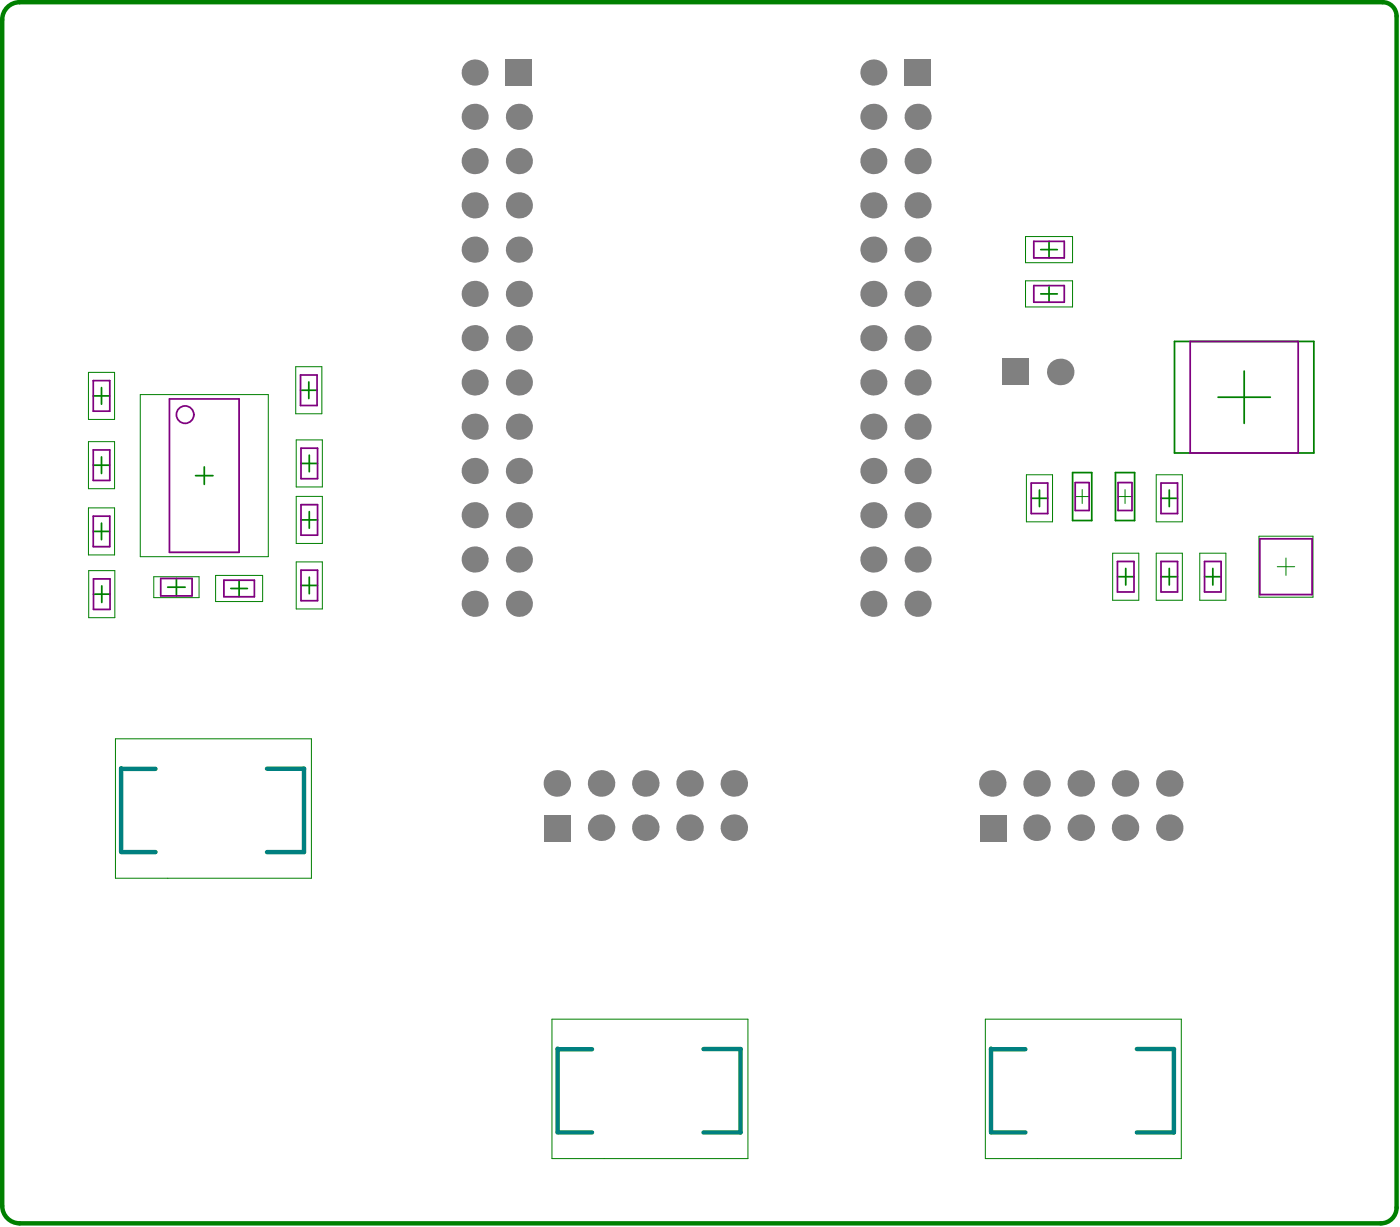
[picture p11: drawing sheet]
<svg xmlns="http://www.w3.org/2000/svg" width="268mm" height="235mm" viewBox="0 0 268 235" stroke-linecap="round" stroke-linejoin="round" font-family="sans-serif">
<g fill="none" stroke="#008000" stroke-width=".33">
<path d="M199.1 56.2h3.1M199.1 47.7h3.1M200.6 46.1v3.2M200.6 54.6v3.2M17.8 75.7h3.2M19.4 74.1v3.2M57.5 74.6h3.1M59.1 73v3.2M224.6 65.3h26.7v21.3h-26.7zM233 75.9h10M238 70.9v10M17.8 88.9h3.2"/>
<path d="M19.4 87.4v3.1M37.4 90.9h3.3M39.1 89.3v3.3M57.6 99.4h3.1M57.6 88.6h3.1M59.2 87v3.2M59.2 97.8v3.2M197.2 95.3h3.2M198.8 93.7v3.2M205.1 90.4h3.7v9.1h-3.7zM213.3 90.4h3.7v9.1h-3.7zM222 95.3h3.2"/>
<path d="M223.6 93.7v3.2M17.8 101.6h3.2M17.9 113.6h3.1M19.4 100v3.2M19.5 112v3.2M32.1 112.3h3.3M33.7 110.6v3.3M44.2 112.5h3.1M45.7 110.9v3.2M57.6 111.9h3.1M59.2 110.4v3.1M213.7 110.3h3.2"/>
<path d="M215.3 108.7v3.2M222 110.3h3.2M223.6 108.7v3.2M230.4 110.3h3.1M232 108.7v3.2"/>
</g>
<g fill="none" stroke="#008000" stroke-width=".19">
<path d="M196.1 45.2h9v5h-9zM196.1 53.7h9v5h-9zM16.9 71.2h5v9h-5zM26.8 75.4h24.5v31h-24.5zM56.6 70.1h5v9h-5zM16.9 84.4h5v9h-5zM16.9 97.1h5v9h-5zM56.7 84.1h5v9h-5zM56.7 94.9h5v9h-5zM196.3 90.8h5v9h-5zM205.6 94.9h2.7M207 93.6v2.7"/>
<path d="M213.8 94.9h2.7M215.2 93.6v2.7M221.1 90.8h5v9h-5zM17 109.1h5v9h-5zM29.4 110.3h8.7v4h-8.7zM41.2 110h9v5h-9zM56.7 107.4h5v9h-5zM212.8 105.8h5v9h-5zM221.1 105.8h5v9h-5zM229.5 105.8h5v9h-5zM240.8 102.5h10.3v11.7h-10.3zM244.3 108.4h3.3"/>
<path d="M246 106.7v3.3M22.1 141.3h37.5v26.6h-37.5zM105.6 194.9h37.4v26.6h-37.4zM188.5 194.9h37.4v26.6h-37.4z"/>
</g>
<g fill="none" stroke="#800080" stroke-width=".33">
<path d="M197.7 46.1h5.8v3.2h-5.8zM197.7 54.6h5.8v3.2h-5.8zM17.8 72.8h3.2v5.8h-3.2zM32.4 76.3h13.3v29.3h-13.3zM57.5 71.7h3.1v5.8h-3.1zM227.6 65.3h20.7v21.3h-20.7zM17.8 86h3.2v5.9h-3.2zM17.8 98.7h3.2v5.8h-3.2zM57.6 85.7h3.1v5.8h-3.1zM57.6 96.5h3.1v5.8h-3.1zM197.2 92.4h3.2v5.8h-3.2zM205.6 92.3h2.7v5.3h-2.7z"/>
<path d="M213.8 92.3h2.7v5.3h-2.7zM222 92.4h3.2v5.8h-3.2zM17.9 110.7h3.1v5.8h-3.1zM30.7 110.6h6v3.3h-6zM42.8 110.9h5.8v3.2h-5.8zM57.6 109h3.1v5.8h-3.1zM213.7 107.4h3.2v5.8h-3.2zM222 107.4h3.2v5.8h-3.2zM230.4 107.4h3.1v5.8h-3.1zM241 103h9.9v10.7h-9.9z"/>
<circle cx="35.4" cy="79.3" r="1.67"/>
</g>
<path d="M1.4 1.4a3.3 3.3 0 0 1 2.4-1h260.6a2.66 2.66 0 0 1 2.7 2.7v227.8a3 3 0 0 1-3 3h-260.3a3.3 3.3 0 0 1-3.4-3.3v-226.8a3.3 3.3 0 0 1 1-2.4z" fill="none" stroke="#008000" stroke-width=".85"/>
<g fill="none" stroke="#008080" stroke-width=".85">
<path d="M23.2 146.9v15.9M23.2 147h6.5M51.1 147h7.1M58.1 147v15.9h-7M23.2 162.9h6.5M106.6 200.5v15.9M106.6 216.5h6.6M106.6 200.6h6.6M134.5 200.6h7.2M141.6 200.6v15.9h-7.1M189.5 200.5v15.9M189.5 216.5h6.6"/>
<path d="M189.5 200.6h6.6M217.4 200.6h7.1v15.9h-7.1"/>
</g>
<g fill="#808080">
<path d="M187.4 155.8h5.1v5.1h-5.1z" fill-rule="evenodd"/>
<path d="M96.7 11.4h5v5h-5z" fill-rule="evenodd"/>
<path d="M173 11.4h5v5h-5z" fill-rule="evenodd"/>
<path d="M104.1 155.8h5.1v5.1h-5.1z" fill-rule="evenodd"/>
<path d="M191.8 68.6h5.1v5.1h-5.1z" fill-rule="evenodd"/>
</g>
<g fill="#808080">
<circle cx="223.6" cy="158.3" r="2.54"/>
<circle cx="189.8" cy="149.8" r="2.54"/>
<circle cx="223.6" cy="149.8" r="2.54"/>
<circle cx="90.8" cy="115.4" r="2.5"/>
<circle cx="99.2" cy="115.4" r="2.5"/>
<circle cx="90.8" cy="81.6" r="2.5"/>
<circle cx="99.2" cy="81.6" r="2.5"/>
<circle cx="90.8" cy="47.7" r="2.5"/>
<circle cx="99.2" cy="47.7" r="2.5"/>
<circle cx="90.8" cy="13.9" r="2.5"/>
<circle cx="175.5" cy="115.4" r="2.5"/>
<circle cx="167" cy="115.4" r="2.5"/>
<circle cx="175.5" cy="81.6" r="2.5"/>
<circle cx="167" cy="81.6" r="2.5"/>
<circle cx="175.5" cy="47.7" r="2.5"/>
<circle cx="167" cy="47.7" r="2.5"/>
<circle cx="167" cy="13.9" r="2.5"/>
<circle cx="90.8" cy="98.5" r="2.5"/>
<circle cx="99.2" cy="98.5" r="2.5"/>
<circle cx="90.8" cy="107" r="2.5"/>
<circle cx="99.2" cy="107" r="2.5"/>
<circle cx="90.8" cy="73.1" r="2.5"/>
<circle cx="99.2" cy="73.1" r="2.5"/>
<circle cx="90.8" cy="90" r="2.5"/>
<circle cx="99.2" cy="90" r="2.5"/>
<circle cx="90.8" cy="56.2" r="2.5"/>
<circle cx="99.2" cy="56.2" r="2.5"/>
<circle cx="90.8" cy="64.7" r="2.5"/>
<circle cx="99.2" cy="64.7" r="2.5"/>
<circle cx="90.8" cy="22.3" r="2.5"/>
<circle cx="99.2" cy="22.3" r="2.5"/>
<circle cx="90.8" cy="30.8" r="2.5"/>
<circle cx="99.2" cy="30.8" r="2.5"/>
<circle cx="123.4" cy="158.3" r="2.54"/>
<circle cx="115" cy="158.3" r="2.54"/>
<circle cx="140.3" cy="158.3" r="2.54"/>
<circle cx="175.5" cy="107" r="2.5"/>
<circle cx="167" cy="107" r="2.5"/>
<circle cx="175.5" cy="98.5" r="2.5"/>
<circle cx="167" cy="98.5" r="2.5"/>
<circle cx="175.5" cy="90" r="2.5"/>
<circle cx="167" cy="90" r="2.5"/>
<circle cx="175.5" cy="73.1" r="2.5"/>
<circle cx="167" cy="73.1" r="2.5"/>
<circle cx="175.5" cy="64.7" r="2.5"/>
<circle cx="167" cy="64.7" r="2.5"/>
<circle cx="175.5" cy="56.2" r="2.5"/>
<circle cx="167" cy="56.2" r="2.5"/>
<circle cx="175.5" cy="30.8" r="2.5"/>
<circle cx="167" cy="30.8" r="2.5"/>
<circle cx="175.5" cy="22.3" r="2.5"/>
<circle cx="167" cy="22.3" r="2.5"/>
<circle cx="206.7" cy="158.3" r="2.54"/>
<circle cx="198.2" cy="158.3" r="2.54"/>
<circle cx="202.8" cy="71.1" r="2.54"/>
<circle cx="215.2" cy="158.3" r="2.54"/>
<circle cx="90.8" cy="39.3" r="2.5"/>
<circle cx="99.2" cy="39.3" r="2.5"/>
<circle cx="123.4" cy="149.8" r="2.54"/>
<circle cx="115" cy="149.8" r="2.54"/>
<circle cx="106.5" cy="149.8" r="2.54"/>
<circle cx="140.3" cy="149.8" r="2.54"/>
<circle cx="175.5" cy="39.3" r="2.5"/>
<circle cx="167" cy="39.3" r="2.5"/>
<circle cx="206.7" cy="149.8" r="2.54"/>
<circle cx="198.2" cy="149.8" r="2.54"/>
<circle cx="215.2" cy="149.8" r="2.54"/>
<circle cx="131.9" cy="158.3" r="2.54"/>
<circle cx="131.9" cy="149.8" r="2.54"/>
</g>
</svg>
